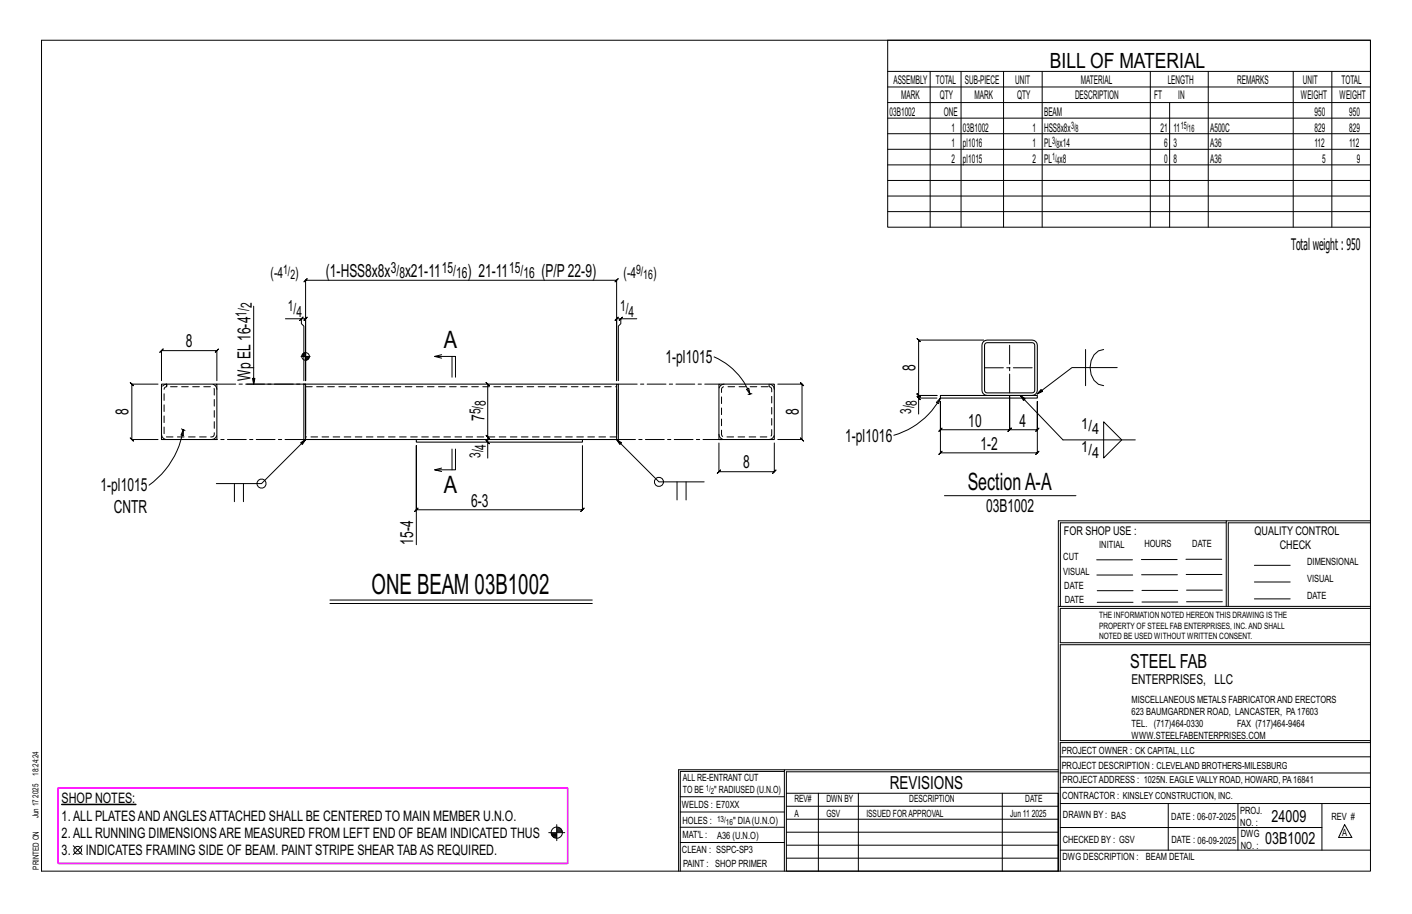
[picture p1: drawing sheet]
<svg xmlns="http://www.w3.org/2000/svg" width="432mm" height="279mm" viewBox="0 0 432 279" stroke-linecap="round" stroke-linejoin="round" font-family="sans-serif">
<defs><g id="words">
<text font-size="8.6" x="113.6" y="181.5">ONE BEAM 03B1002</text>
<g font-size="7.3">
<text x="135.7" y="106.5">A</text>
<text x="295.9" y="149.8">SectionA-A</text>
<text x="135.7" y="150.8">A</text>
</g>
<text font-size="6.4" x="321.1" y="20.7">BILL OF MATERIAL</text>
<text font-size="5.9" x="345.6" y="204.1">STEEL FAB</text>
<g font-size="5.5">
<text x="99.6" y="84.7">(1-HSS8x8x</text>
<text x="123.9" y="84.7">x21-11</text>
<text x="143" y="84.7">) 21-11</text>
<text x="165.6" y="84.7">(P/P22-9)</text>
<text x="56.8" y="106.2">8</text>
<text x="203.5" y="111">1-pl1015</text>
<text x="279.9" y="113.5" transform="rotate(-90 279.9 113.5)">8</text>
<text x="76.6" y="116.4" transform="rotate(-90 76.6 116.4)">Wp EL16-4</text>
<text x="39.3" y="126.9" transform="rotate(-90 39.3 126.9)">8</text>
<text x="148.2" y="128.7" transform="rotate(-90 148.2 128.7)">7</text>
<text x="244.3" y="126.9" transform="rotate(-90 244.3 126.9)">8</text>
<text x="296.1" y="130.4">10</text>
<text x="311.7" y="130.4">4</text>
<text x="258.5" y="135">1-pl1016</text>
<text x="299.8" y="137.4">1-2</text>
<text x="227.3" y="143.2">8</text>
<text x="30.7" y="150.2">1-pl1015</text>
<text x="144.1" y="154.8">6-3</text>
<text x="34.8" y="156.8">CNTR</text>
<text x="301.5" y="156.5">03B1002</text>
<text x="126.3" y="166.5" transform="rotate(-90 126.3 166.5)">15-4</text>
<text x="272.2" y="241.1">REVISIONS</text>
</g>
<g font-size="5.1">
<text x="388.9" y="251.3">24009</text>
<text x="386.9" y="258.1">03B1002</text>
</g>
<text font-size="4.9" x="394.8" y="76.4">Totalweight : 950</text>
<g font-size="4.7">
<text x="119.5" y="83.4">3/</text>
<text x="135.1" y="83.4">15/</text>
<text x="155.7" y="83.4">15/</text>
<text x="82.8" y="84.8">(-4</text>
<text x="90.3" y="84.8">)</text>
<text x="122.1" y="85.1">8</text>
<text x="139.5" y="85.1">16</text>
<text x="160" y="85.1">16</text>
<text x="190.7" y="84.8">(-4</text>
<text x="199.7" y="84.8">)</text>
<text x="77" y="94.3" transform="rotate(-90 77 94.3)">2</text>
<text x="88" y="95.2">1/</text>
<text x="189.6" y="95.2">1/</text>
<text x="75.3" y="96.9" transform="rotate(-90 75.3 96.9)">1/</text>
<text x="90.6" y="96.9">4</text>
<text x="192.2" y="96.9">4</text>
<text x="148.6" y="124" transform="rotate(-90 148.6 124)">8</text>
<text x="280.3" y="124" transform="rotate(-90 280.3 124)">8</text>
<text x="146.9" y="126.6" transform="rotate(-90 146.9 126.6)">5/</text>
<text x="278.7" y="126.6" transform="rotate(-90 278.7 126.6)">3/</text>
<text x="330.7" y="131">1/</text>
<text x="148.6" y="137.4" transform="rotate(-90 148.6 137.4)">4</text>
<text x="333.9" y="132.6">4</text>
<text x="146.9" y="140" transform="rotate(-90 146.9 140)">3/</text>
<text x="330.7" y="138.3">1/</text>
<text x="333.9" y="140">4</text>
</g>
<g font-size="4.4">
<text x="18.9" y="245.6">SHOP NOTES:</text>
<text x="18.9" y="250.8">1.ALL PLATESANDANGLESATTACHED SHALL BE CENTERED TO MAIN MEMBER U.N.O.</text>
<text x="18.9" y="256.1">2.ALL RUNNING DIMENSIONSARE MEASURED FROM LEFT END OF BEAM INDICATED THUS</text>
<text x="18.9" y="261.3">3.</text>
<text x="26.3" y="261.3">INDICATES FRAMING SIDE OF BEAM. PAINT STRIPE SHEAR TABAS REQUIRED.</text>
</g>
<text font-size="4.2" x="346" y="209.1">ENTERPRISES, LLC</text>
<g font-size="4">
<text x="86.6" y="83.8">1/</text>
<text x="194.5" y="83.8">9/</text>
<text x="88.8" y="85.2">2</text>
<text x="196.7" y="85.2">16</text>
</g>
<g font-size="3.7">
<text x="273.2" y="25.6">ASSEMBLY</text>
<text x="286.2" y="25.6">TOTAL</text>
<text x="295.1" y="25.6">SUB-PIECE</text>
<text x="310.4" y="25.6">UNIT</text>
<text x="330.5" y="25.6">MATERIAL</text>
<text x="357.1" y="25.6">LENGTH</text>
<text x="378.3" y="25.6">REMARKS</text>
<text x="398.4" y="25.6">UNIT</text>
<text x="410.2" y="25.6">TOTAL</text>
<text x="272.1" y="35.5">03B1002</text>
<text x="275.6" y="30.4">MARK</text>
<text x="287.4" y="30.4">QTY</text>
<text x="288.6" y="35.5">ONE</text>
<text x="298" y="30.4">MARK</text>
<text x="311" y="30.4">QTY</text>
<text x="319.3" y="35.5">BEAM</text>
<text x="328.7" y="30.4">DESCRIPTION</text>
<text x="353" y="30.4">FT</text>
<text x="360.3" y="30.4">IN</text>
<text x="397.8" y="30.4">WEIGHT</text>
<text x="402" y="35.5">950</text>
<text x="409.6" y="30.4">WEIGHT</text>
<text x="412.6" y="35.5">950</text>
<text x="290.9" y="40.2">1</text>
<text x="294.5" y="40.2">03B1002</text>
<text x="315.8" y="40.2">1</text>
<text x="319.3" y="40.2">HSS8x8x</text>
<text x="354.9" y="40.2">21</text>
<text x="358.9" y="40.2">11</text>
<text x="370.1" y="40.2">A500C</text>
<text x="402" y="40.2">829</text>
<text x="412.6" y="40.2">829</text>
<text x="290.9" y="45">1</text>
<text x="294.5" y="45">pl1016</text>
<text x="315.8" y="45">1</text>
<text x="319.3" y="45">PL x14</text>
<text x="356" y="45">6</text>
<text x="358.9" y="45">3</text>
<text x="370.1" y="45">A36</text>
<text x="402" y="45">112</text>
<text x="412.6" y="45">112</text>
<text x="290.9" y="49.7">2</text>
<text x="294.5" y="49.7">pl1015</text>
<text x="315.8" y="49.7">2</text>
<text x="319.3" y="49.7">PL x8</text>
<text x="356" y="49.7">0</text>
<text x="358.9" y="49.7">8</text>
<text x="370.1" y="49.7">A36</text>
<text x="404.3" y="49.7">5</text>
<text x="415" y="49.7">9</text>
<text x="325.3" y="163.4">FOR SHOP USE :</text>
<text x="383.7" y="163.4">QUALITY CONTROL</text>
<text x="391.4" y="167.8">CHECK</text>
</g>
<g font-size="3.1">
<text x="327.5" y="39.4">3/</text>
<text x="328.9" y="40.5">8</text>
<text x="361.1" y="39.4">15/</text>
<text x="363.4" y="40.5">16</text>
<text x="321.7" y="44.1">3/</text>
<text x="323.1" y="45.3">8</text>
<text x="321.7" y="48.9">1/</text>
<text x="323.1" y="50">4</text>
<text x="336.2" y="167.4">INITIAL</text>
<text x="350" y="167.1">HOURS</text>
<text x="364.6" y="167.2">DATE</text>
<text x="325.2" y="171.3">CUT</text>
<text x="399.8" y="172.8">DIMENSIONAL</text>
<text x="325.1" y="175.8">VISUAL</text>
<text x="399.8" y="177.9">VISUAL</text>
<text x="325.5" y="180">DATE</text>
<text x="325.7" y="184.4">DATE</text>
<text x="399.8" y="183.1">DATE</text>
<text x="346" y="215">MISCELLANEOUS METALS FABRICATORAND ERECTORS</text>
<text x="346" y="218.6">623 BAUMGARDNER ROAD, LANCASTER, PA17603</text>
<text x="346" y="225.8">WWW.STEELFABENTERPRISES.COM</text>
<text x="346" y="222.2">TEL. (717)464-0330</text>
<text x="378.3" y="222.2">FAX (717)464-9464</text>
<text x="324.7" y="230.5">PROJECT OWNER : CK CAPITAL, LLC</text>
<text x="208.8" y="238.8">ALL RE-ENTRANT CUT</text>
<text x="324.7" y="235.1">PROJECT DESCRIPTION : CLEVELAND BROTHERS-MILESBURG</text>
<text x="324.9" y="239.5">PROJECTADDRESS : 1025N. EAGLE VALLY ROAD, HOWARD, PA16841</text>
<text x="208.8" y="242.5">TO BE</text>
<text x="218.4" y="242.5">&quot; RADIUSED (U.N.O)</text>
<text x="242.9" y="245.3">REV#</text>
<text x="252.7" y="245.3">DWN BY</text>
<text x="278.1" y="245.3">DESCRIPTION</text>
<text x="313.5" y="245.3">DATE</text>
<text x="324.9" y="244.2">CONTRACTOR : KINSLEY CONSTRUCTION, INC.</text>
<text x="208.5" y="247">WELDS : E70XX</text>
<text x="208.7" y="251.7">HOLES :</text>
<text x="224.2" y="251.8">&quot; DIA(U.N.O)</text>
<text x="242.9" y="249.9">A</text>
<text x="252.7" y="249.9">GSV</text>
<text x="264.9" y="249.9">ISSUED FORAPPROVAL</text>
<text x="309" y="249.9">Jun 11</text>
<text x="315.5" y="249.9">2025</text>
<text x="325.1" y="250">DRAWN BY : BAS</text>
<text x="358.2" y="250.5">DATE : 06-07-2025</text>
<text x="379.3" y="248.9">PROJ.</text>
<text x="407.2" y="250.5">REV #</text>
<text x="208.7" y="256.3">MAT'L :</text>
<text x="219.3" y="256.4">A36 (U.N.O)</text>
<text x="325" y="257.6">CHECKED BY : GSV</text>
<text x="358.3" y="257.7">DATE : 06-09-2025</text>
<text x="379.3" y="252.5">NO. :</text>
<text x="379.5" y="255.9">DWG</text>
<text x="410.5" y="255.5">A</text>
<text x="208.6" y="260.7">CLEAN : SSPC-SP3</text>
<text x="324.9" y="262.9">DWG DESCRIPTION :</text>
<text x="350.4" y="263">BEAM DETAIL</text>
<text x="379.5" y="259.5">NO. :</text>
<text x="208.9" y="265">PAINT : SHOP PRIMER</text>
</g>
<g font-size="2.7">
<text x="336.1" y="189">THE INFORMATION NOTED HEREON THIS DRAWING IS THE</text>
<text x="336.1" y="195.4">NOTED BE USED WITHOUT WRITTEN CONSENT.</text>
<text x="336.1" y="192.2">PROPERTY OF STEEL FAB ENTERPRISES, INC.AND SHALL</text>
</g>
<g font-size="2.6">
<text x="215.9" y="241.8">1/</text>
<text x="217.4" y="242.7">2</text>
<text x="219.3" y="251.1">13/</text>
<text x="222" y="252.1">16</text>
</g>
<g font-size="2.5">
<text x="11.7" y="237.1" transform="rotate(-90 11.7 237.1)">18:24:24</text>
<text x="11.8" y="243.8" transform="rotate(-90 11.8 243.8)">2025</text>
<text x="11.8" y="250.1" transform="rotate(-90 11.8 250.1)">Jun 17</text>
<text x="11.9" y="265.8" transform="rotate(-90 11.9 265.8)">PRINTED ON</text>
</g>
</g></defs>
<path d="M18.9 245.8h22.7v.2h-22.7z" fill="#000" stroke="#000" stroke-width=".31"/>
<g fill="none" stroke="#000" stroke-width=".31">
<path d="M12.7 12.3h406.4v254h-406.4zM271.5 12.3h147.6v57.2h-147.6zM271.5 21.8h147.6M271.5 26.6h147.6M271.5 31.4h147.6M271.5 36.1h147.6M284.5 21.8v47.7M293.9 21.8v47.7M306.9 21.8v47.7M318.7 21.8v47.7M351.8 21.8v47.7M357.7 31.4v38.1"/>
<path d="M369.5 21.8v47.7M395.5 21.8v47.7M407.3 21.8v47.7M271.5 40.9h147.6M271.5 45.6h147.6M271.5 50.4h147.6M271.5 55.2h147.6M271.5 59.9h147.6M271.5 64.7h147.6M77.6 93.6v23.8l-.4-1.7h.7l-.3 1.7M87.3 97.4h4.9v1.5l.7 .8v16.7M91.7 97.9l1-1z"/>
<path d="M92.2 97.4h1.2l-.5 .5 1-1-.5 .5v19M189.8 97.4l.5-.5-1 1zM189.8 97.4h-1.2l.5-.5-1 1 .5-.5v19v-30.7l.5-.5-1 1 .5-.5h-95.2l.5-.5-1 1 .5-.5v30.7M194.7 97.4h-4.9v1.5l-.7 .8v16.7M48.3 117.4h-8l-.5-.5 1 1-.5-.5v17l-.5-.5 1 1-.5-.5h8M49.4 116.4v-9.2l-.5 .5 1-1-.5 .5h16.9l-.5 .5 1-1-.5 .5v9.2M75.5 117.4h17.9M92.1 109h2.7M92.4 108.5v.5M92.6 108.2v.8M92.8 108v1M93 107.9v1.1"/>
<path d="M93.2 107.8v1.2M93.4 107.6v8.8M93.7 109v1.1M93.9 109v1M94.1 109v.9M94.3 109v.8M94.5 109v.4M135.1 109.5l-2.2-.5h6.4v6.3M135.1 108.4l-2.2 .6M138.2 109v6.3M149.1 117.4l-.5-.5 1 1-.5-.5v16.2l-.5-.5 1 1-1-1 1 1-.5-.5v1.6l-.5-.5 1 1-.5-.5v4.8M218.4 109.1a20.6 20.6 0 0 1 10.9 11.4"/>
<path d="M228.3 119l.7-.3 .3 1.8zM237.8 117.4h7.5l-.5-.5 1 1-.5-.5v17l-.5-.5 1 1-.5-.5h-7.5M300.8 104h-19.9l-.5-.5 1 1-.5-.5v16.9l-.5-.5 1 1-.5-.5h5.6h-5.6l-.5-.5 1 1-.5-.5v.8M332 106.8v11.1M337.5 106.8a5 5 0 0 0-4.1 5.6 5 5 0 0 0 4.1 5.5M341.7 112.4h-13.9l-10.6 8 1.2-1.3 .4 .6-1.6 .7M55.5 131.1l.5 .3M56 131.4l.1 1.8-.8-.2zM56 131.4a26 26 0 0 1-10.4 16.9M56 131.4l.6 .3M93.4 134.4l-1.5 .9 .6 .6 .9-1.5-13.4 13.4h-13.8M138.2 137.3v6.3"/>
<path d="M139.3 137.3v6.3h-6.4l2.2 .5M178.1 136.2v19.6l.5-.5-1 1 .5-.5h-50.8l.5-.5-1 1 .5-.5v-19.6v30.3M188.6 134.4l.9 1.5 .6-.6-1.5-.9 12.9 12.9h13.8M219.9 135.4v8.8l-.5 .5 1-1-.5 .5h16.9l-.5 .5 1-1-.5 .5v-8.8M229.3 120.5h-.5M229.9 120.4l-.6 .1M280.4 121.2l1 1zM286.5 121.7h-5.6v4.9M287.6 122.7v8.7l-.5 .5 1-1-.5 .5h21.2l-.5 .5 1-1-.5 .5v-10.2v10.2l-.5 .5 1-1-.5 .5h8.4l-.5 .5 1-1-.5 .5v-8.7v15.7l.5-.5-1 1 .5-.5h-29.6l.5-.5-1 1 .5-.5zM287.6 121.7l-.6 1.7-.6-.4zM287.6 121.7a23.8 23.8 0 0 1-14.3 11.4M312 120.9l1 1.5 .5-.5-1.5-1 13.1 13.6h22.1"/>
<path d="M337.5 128.9l5.5 5.6-5.5 5.5zM71.7 147.8v5.6M74.4 147.8v5.6M135.1 143.1l-2.2 .5M207 147.3v5.5M209.8 147.3v5.5M288.8 151.5h40.2M375 159.8h-50.7v25.6M375 159.2h-51.3l-.1 107.1M419.1 159.2h-44.1v26.2M419.1 159.8h-43.5v25.6M335.4 171.1h10.9"/>
<path d="M335.4 175.8h11M349 171h11M349.1 175.7h11M362.7 171h10.9M362.7 175.6h11M383.6 172.8h11M383.6 177.9h11M100.9 183.4h80.2M100.9 184.5h80.2M323.7 185.4h95.4M335.5 184.1h11M335.5 180.6h11"/>
<path d="M349.2 184h11M349.2 180.5h11M362.9 180.4h10.9M362.9 184h10.9M383.6 183.1h11M419.1 186h-94.9v10.5h94.9M419.1 197.1h-94.9v29.3h94.9v.6h-94.9v39.3M239.9 235.8h-31.9v30.5M239.9 235.3h-32.4v31M323.6 235.3h-83.7v31M323.6 235.9h-83.1v6.6M324.2 236.3h94.9"/>
<path d="M324.2 231.4h94.9M22.4 258.5l2.7 2.7M25.1 258.5l-2.7 2.7M167.8 254.5h4.9M168.6 254.8h1.7M168.6 255.1h1.7M168.7 255.4h1.6M169 255.7h1.3M169.3 256h1M170.3 252.1v4.9M170.3 254h1.6M170.3 253.1h.9"/>
<path d="M170.3 254.2h1.7M170.3 253.4h1.2M170.3 253.7h1.4M208 252.9h31.9M208 257.5h31.9M208 243.6h31.9M208 248.2h31.9M240.5 242.5h83.1v23.8h-83.1zM240.5 258.4h83.1M240.5 254.4h83.1M240.5 250.4h83.1M240.5 246.5h83.1"/>
<path d="M250.3 242.5v23.8M262.5 242.5v23.8M306.5 242.5v23.8M324.2 253h80.1M324.2 245.6h94.9M324.2 259.9h94.9M324.2 240.7h94.9M357.3 245.6v14.3M378.6 245.6v14.3M404.3 245.6v14.3M411.2 252.1l2.2 3.9h-4zM240.5 262.3h83.1"/>
<circle cx="93.4" cy="109" r="1.16"/>
<circle cx="80" cy="147.8" r="1.38"/>
<circle cx="201.5" cy="147.3" r="1.38"/>
<circle cx="23.8" cy="259.9" r="1.17"/>
<circle cx="170.3" cy="254.5" r="1.71"/>
</g>
<path d="M17.8 240.9h155.8v23h-155.8z" fill="none" stroke="#f0f" stroke-width=".5"/>
<g fill="none" stroke="#000" stroke-width=".32">
<path d="M49.4 117.4h16.9v17h-16.9zM92.9 117.4h.5v17h-.5zM93.4 119v13.8M93.4 117.4h95.2M188.6 117.4h.5v17h-.5zM188.6 119v13.8M219.9 117.4h16.9v17h-16.9zM300.8 104.4l1.1-.4h13.7a1.59 1.59 0 0 1 1.6 1.5v13.8a1.59 1.59 0 0 1-1.6 1.6h-13.7a1.59 1.59 0 0 1-1.6-1.6v-13.8zM301.3 105l.6-.2h13.7a.79 .79 0 0 1 .8 .7v13.8a.79 .79 0 0 1-.8 .8h-13.7a.79 .79 0 0 1-.8-.8v-13.8zM93.4 134.4h33.9M127.3 134.4h50.8v.8h-50.8zM178.1 134.4h10.5"/>
<path d="M287.6 120.9h29.6v.8h-29.6z"/>
</g>
<path d="M51 117.4v.8a.79 .79 0 0 0-.8 .8v13.8a.79 .79 0 0 0 .8 .8h13.7a.79 .79 0 0 0 .8-.8v-13.8a.79 .79 0 0 0-.8-.8h-13.7v-.8a1.59 1.59 0 0 0-1.6 1.6M66.3 119a1.59 1.59 0 0 0-1.6-1.6M93.4 118.2h95.2M220.9 118.5l.5-.3h13.8a.79 .79 0 0 1 .8 .8v13.8a.79 .79 0 0 1-.8 .8h-13.8a.79 .79 0 0 1-.8-.8v-13.8zM221.4 117.4a1.59 1.59 0 0 0-1.5 1.6M235.2 118.2v-.8M236.8 119a1.59 1.59 0 0 0-1.6-1.6v.8M49.4 132.8a1.59 1.59 0 0 0 1.6 1.6M64.7 134.4a1.59 1.59 0 0 0 1.6-1.6M188.6 133.6h-95.2M219.9 132.8a1.59 1.59 0 0 0 1.5 1.6M235.2 134.4a1.59 1.59 0 0 0 1.6-1.6" fill="none" stroke="#000" stroke-width=".31" stroke-dasharray="2 1.4"/>
<path d="M66.3 117.4h26.6M189.1 117.4h30.8M301.1 112.4h15.3M92.9 134.4h-26.6M188.6 134.4h32.8M308.8 120.1v-15.3" fill="none" stroke="#000" stroke-width=".31" stroke-dasharray="5.8 1 1 1"/>
<use href="#words"/>
</svg>
